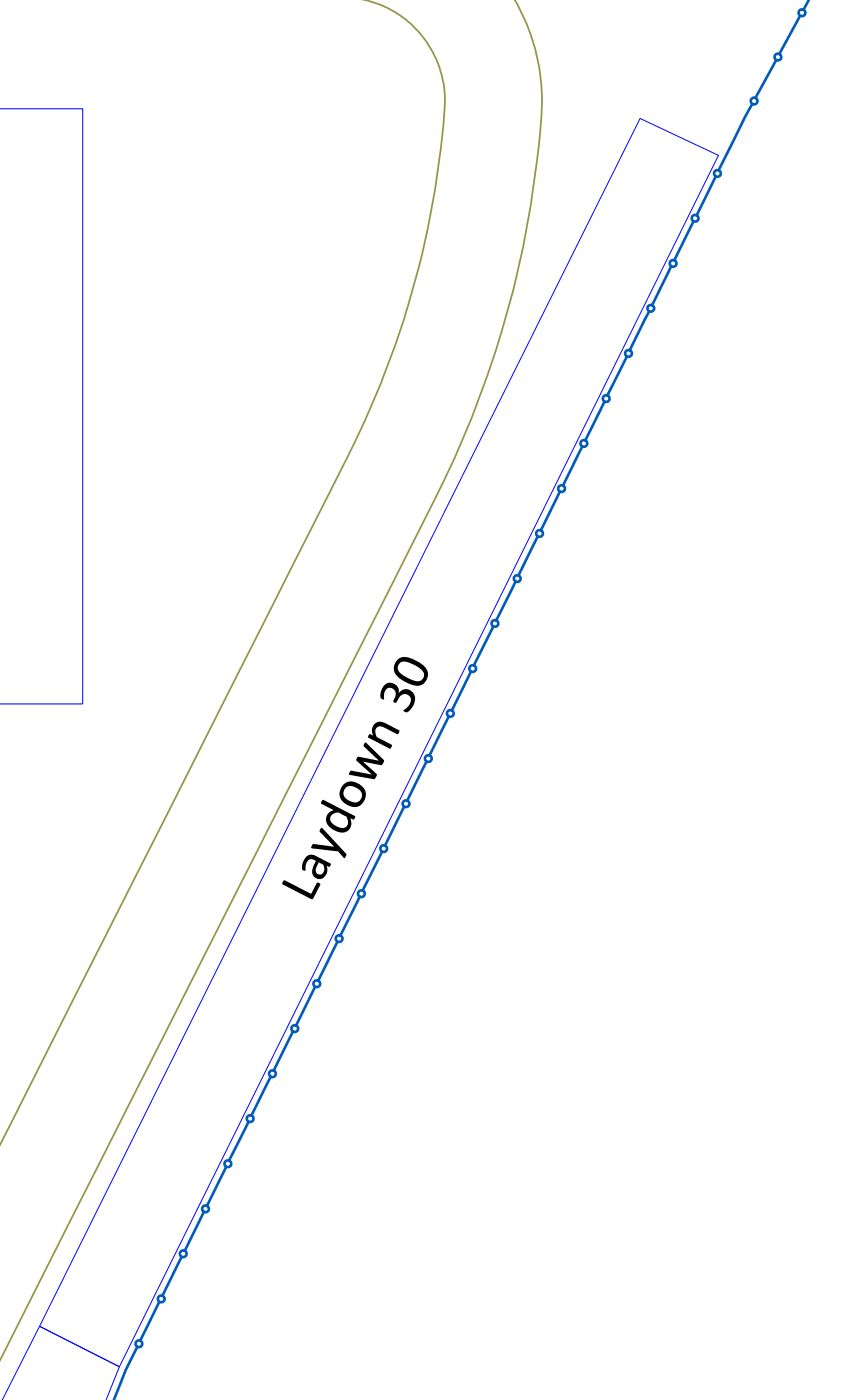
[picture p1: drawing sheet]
<svg xmlns="http://www.w3.org/2000/svg" width="122mm" height="202mm" viewBox="0 0 122 202" stroke-linecap="round" stroke-linejoin="round" font-family="sans-serif">
<defs><g id="words">
<text font-size="7.9" x="44.8" y="130.5" transform="rotate(-63 44.8 130.5)">Laydown 30</text>
</g></defs>
<!-- layer: 0 -->
<path d="M-.1 15.7h12v85.9h-12M92.3 17.1l11.3 5.3-86.4 175-11.5-5.9zM.3 202.2l5.4-10.7 11.5 5.9-1.9 4.8" fill="none" stroke="#00f" stroke-width=".14"/>
<!-- layer: A204_Hegn -->
<g fill="none" stroke="#005cb8" stroke-width=".38">
<path d="M116.7 0l-.8 1.4M108.5 15l-1 1.8-3.8 7.8M112 8.6l-3 5.5M115.4 2.3l-3 5.4M96.8 38.4l-2.7 5.7M100 32l-2.7 5.6M103.2 25.4l-2.7 5.7M87.2 58l-2.8 5.5M90.4 51.5l-2.8 5.6M93.6 45l-2.8 5.5M77.5 77.5l-2.7 5.6M80.8 71l-2.8 5.6"/>
<path d="M84 64.5l-2.8 5.6M67.9 96.9l-2.7 5.7M71.2 90.5l-2.8 5.6M74.4 83.9l-2.8 5.7M58.3 116.5l-2.8 5.6M61.5 110l-2.8 5.6M64.7 103.5l-2.7 5.6M48.7 136l-2.8 5.6M51.9 129.5l-2.8 5.6M55.1 123l-2.8 5.6M39.1 155.4l-2.8 5.7M42.2 149l-2.7 5.6"/>
<path d="M45.5 142.5l-2.8 5.6M29.4 175l-2.7 5.6M32.6 168.5l-2.7 5.6M35.8 162l-2.7 5.6M19.8 194.5l-1.6 3.3-1.8 4.4M23 188l-2.8 5.6M26.2 181.5l-2.8 5.6"/>
<circle cx="108.8" cy="14.6" r=".49"/>
<circle cx="112.2" cy="8.2" r=".49"/>
<circle cx="115.7" cy="1.8" r=".49"/>
<circle cx="97.1" cy="38" r=".49"/>
<circle cx="100.3" cy="31.5" r=".49"/>
<circle cx="103.5" cy="25" r=".49"/>
<circle cx="87.4" cy="57.6" r=".49"/>
<circle cx="90.6" cy="51" r=".49"/>
<circle cx="93.9" cy="44.5" r=".49"/>
<circle cx="77.8" cy="77" r=".49"/>
<circle cx="81" cy="70.6" r=".49"/>
<circle cx="84.2" cy="64" r=".49"/>
<circle cx="68.2" cy="96.5" r=".49"/>
<circle cx="71.4" cy="90" r=".49"/>
<circle cx="74.6" cy="83.5" r=".49"/>
<circle cx="58.6" cy="116.1" r=".49"/>
<circle cx="61.8" cy="109.5" r=".49"/>
<circle cx="65" cy="103" r=".49"/>
<circle cx="48.9" cy="135.5" r=".49"/>
<circle cx="52.1" cy="129.1" r=".49"/>
<circle cx="55.3" cy="122.5" r=".49"/>
<circle cx="39.3" cy="155" r=".49"/>
<circle cx="42.5" cy="148.5" r=".49"/>
<circle cx="45.7" cy="142.1" r=".49"/>
<circle cx="29.6" cy="174.6" r=".49"/>
<circle cx="32.9" cy="168" r=".49"/>
<circle cx="36.1" cy="161.5" r=".49"/>
<circle cx="20" cy="194" r=".49"/>
<circle cx="23.3" cy="187.6" r=".49"/>
<circle cx="26.4" cy="181" r=".49"/>
</g>
<!-- layer: A402- - VejSide -->
<path d="M52.4 -.1a14.9 14.9 0 0 1 11.7 15.8 132.6 132.6 0 0 1-13.9 50l-50.2 99.7M74.2 0a28.5 28.5 0 0 1 3.9 16.7 145.9 145.9 0 0 1-15.4 55.4l-62.7 124.4" fill="none" stroke="#95954a" stroke-width=".25"/>
<use href="#words"/>
</svg>
